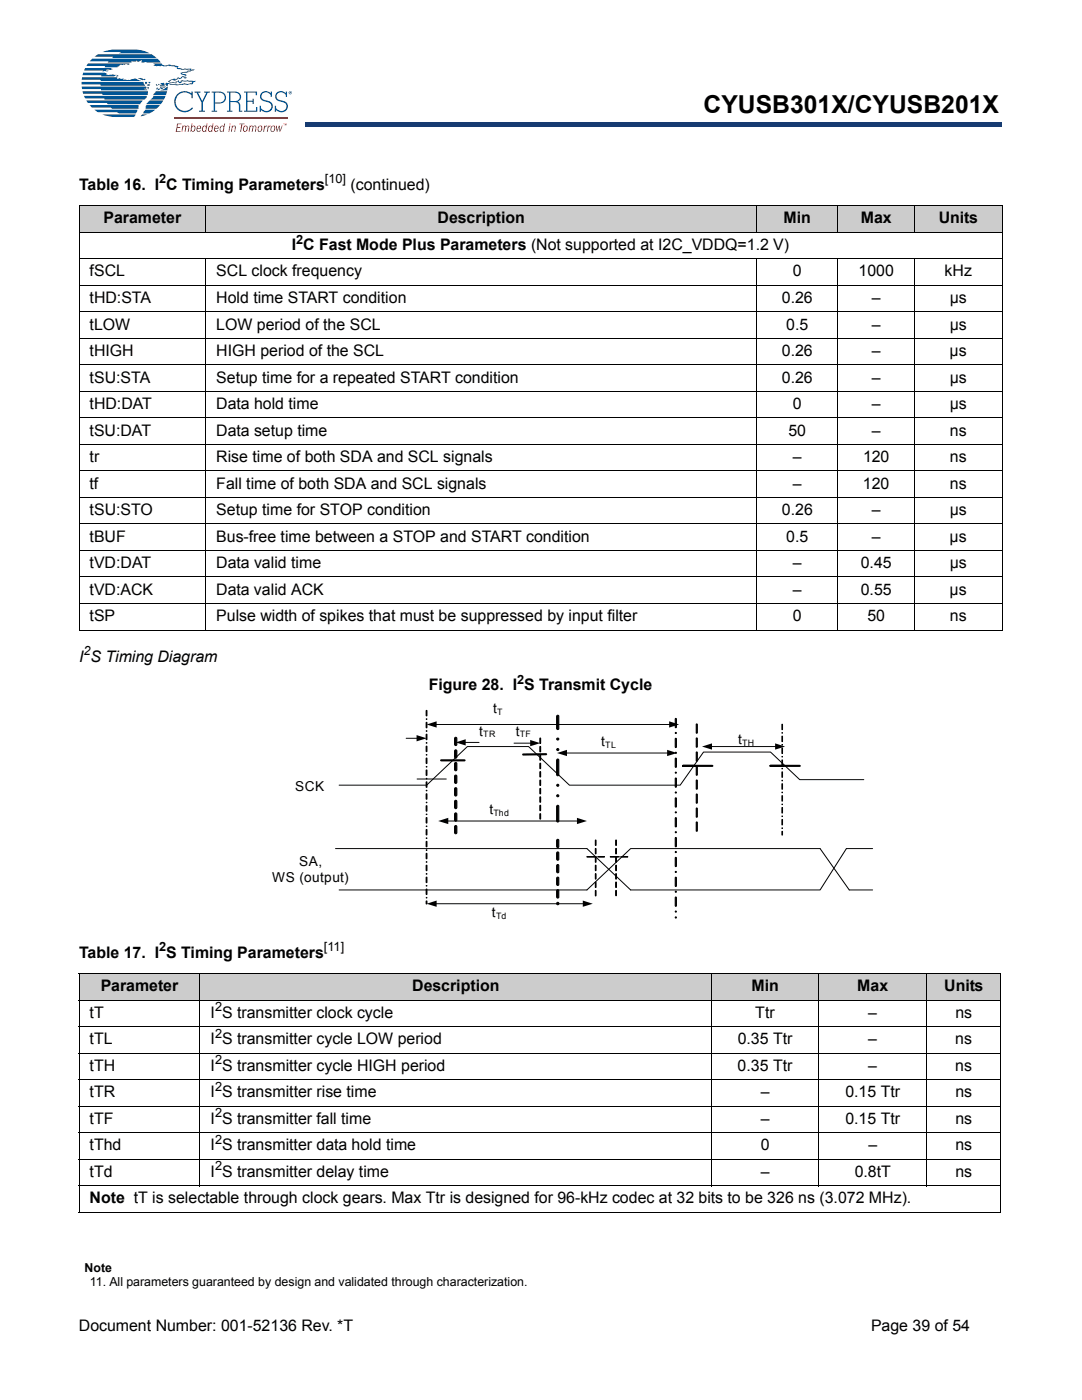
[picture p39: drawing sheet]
<svg xmlns="http://www.w3.org/2000/svg" width="216mm" height="279mm" viewBox="0 0 216 279" stroke-linecap="round" stroke-linejoin="round" font-family="sans-serif">
<defs><g id="words">
<text font-size="4.9" x="140.4" y="22.6">CYUSB301X/CYUSB201X</text>
<g font-size="3.2">
<text x="15.8" y="37.9">Table 16. I C Timing Parameters</text>
<text x="69.9" y="37.9">(continued)</text>
<text x="20.7" y="44.6">Parameter</text>
<text x="87.3" y="44.6">Description</text>
<text x="156.4" y="44.6">Min</text>
<text x="171.8" y="44.6">Max</text>
<text x="187.3" y="44.6">Units</text>
<text x="58.2" y="49.9">I C Fast Mode Plus Parameters (Not supported at I2C_VDDQ=1.2 V)</text>
<text x="17.9" y="55.2">fSCL</text>
<text x="43.2" y="55.2">SCL clock frequency</text>
<text x="158.2" y="55.2">0</text>
<text x="171.3" y="55.2">1000</text>
<text x="188.5" y="55.2">kHz</text>
<text x="17.9" y="60.5">tHD:STA</text>
<text x="17.9" y="65.8">tLOW</text>
<text x="43.1" y="60.5">Hold time START condition</text>
<text x="43.2" y="65.8">LOW period of the SCL</text>
<text x="156" y="60.5">0.26</text>
<text x="156.9" y="65.8">0.5</text>
<text x="174" y="60.5">–</text>
<text x="174" y="65.8">–</text>
<text x="189.5" y="60.5">µs</text>
<text x="189.5" y="65.8">µs</text>
<text x="17.9" y="71.1">tHIGH</text>
<text x="43.1" y="71.1">HIGH period of the SCL</text>
<text x="156" y="71.1">0.26</text>
<text x="174" y="71.1">–</text>
<text x="189.5" y="71.1">µs</text>
<text x="17.9" y="76.3">tSU:STA</text>
<text x="43.2" y="76.3">Setup time for a repeated START condition</text>
<text x="156" y="76.3">0.26</text>
<text x="174" y="76.3">–</text>
<text x="189.5" y="76.3">µs</text>
<text x="17.9" y="81.6">tHD:DAT</text>
<text x="43.1" y="81.6">Data hold time</text>
<text x="158.2" y="81.6">0</text>
<text x="174" y="81.6">–</text>
<text x="189.5" y="81.6">µs</text>
<text x="17.9" y="86.9">tSU:DAT</text>
<text x="43.1" y="86.9">Data setup time</text>
<text x="157.3" y="86.9">50</text>
<text x="174" y="86.9">–</text>
<text x="189.5" y="86.9">ns</text>
<text x="17.9" y="92.2">tr</text>
<text x="43.1" y="92.2">Rise time of both SDA and SCL signals</text>
<text x="158.2" y="92.2">–</text>
<text x="172.2" y="92.2">120</text>
<text x="189.5" y="92.2">ns</text>
<text x="17.9" y="97.5">tf</text>
<text x="43.2" y="97.5">Fall time of both SDA and SCL signals</text>
<text x="158.2" y="97.5">–</text>
<text x="172.2" y="97.5">120</text>
<text x="189.5" y="97.5">ns</text>
<text x="17.9" y="102.8">tSU:STO</text>
<text x="43.2" y="102.8">Setup time for STOP condition</text>
<text x="156" y="102.8">0.26</text>
<text x="174" y="102.8">–</text>
<text x="189.5" y="102.8">µs</text>
<text x="17.9" y="108.1">tBUF</text>
<text x="17.9" y="113.4">tVD:DAT</text>
<text x="43.1" y="108.1">Bus-free time between a STOP and START condition</text>
<text x="43.1" y="113.4">Data valid time</text>
<text x="156.9" y="108.1">0.5</text>
<text x="158.2" y="113.4">–</text>
<text x="171.8" y="113.4">0.45</text>
<text x="174" y="108.1">–</text>
<text x="189.5" y="108.1">µs</text>
<text x="189.5" y="113.4">µs</text>
<text x="17.9" y="118.7">tVD:ACK</text>
<text x="43.1" y="118.7">Data valid ACK</text>
<text x="158.2" y="118.7">–</text>
<text x="171.8" y="118.7">0.55</text>
<text x="189.5" y="118.7">µs</text>
<text x="17.9" y="124">tSP</text>
<text x="43.1" y="124">Pulse width of spikes that must be suppressed by input filter</text>
<text x="158.2" y="124">0</text>
<text x="173.1" y="124">50</text>
<text x="189.5" y="124">ns</text>
<text x="15.8" y="132.1">I S Timing Diagram</text>
<text x="85.6" y="137.7">Figure 28. I S Transmit Cycle</text>
<text x="15.8" y="191.1">Table 17. I S Timing Parameters</text>
<text x="20.1" y="197.8">Parameter</text>
<text x="82.2" y="197.8">Description</text>
<text x="150" y="197.8">Min</text>
<text x="171.1" y="197.8">Max</text>
<text x="188.4" y="197.8">Units</text>
<text x="17.9" y="203.1">tT</text>
<text x="42" y="203.1">I S transmitter clock cycle</text>
<text x="150.7" y="203.1">Ttr</text>
<text x="173.2" y="203.1">–</text>
<text x="190.6" y="203.1">ns</text>
<text x="17.9" y="208.4">tTL</text>
<text x="42" y="208.4">I S transmitter cycle LOW period</text>
<text x="147.2" y="208.4">0.35 Ttr</text>
<text x="173.2" y="208.4">–</text>
<text x="190.6" y="208.4">ns</text>
<text x="17.9" y="213.7">tTH</text>
<text x="42" y="213.7">I S transmitter cycle HIGH period</text>
<text x="147.2" y="213.7">0.35 Ttr</text>
<text x="173.2" y="213.7">–</text>
<text x="190.6" y="213.7">ns</text>
<text x="17.9" y="219">tTR</text>
<text x="42" y="219">I S transmitter rise time</text>
<text x="151.8" y="219">–</text>
<text x="168.7" y="219">0.15 Ttr</text>
<text x="190.6" y="219">ns</text>
<text x="17.9" y="224.3">tTF</text>
<text x="42" y="224.3">I S transmitter fall time</text>
<text x="151.8" y="224.3">–</text>
<text x="168.7" y="224.3">0.15 Ttr</text>
<text x="190.6" y="224.3">ns</text>
<text x="17.9" y="229.6">tThd</text>
<text x="42" y="229.6">I S transmitter data hold time</text>
<text x="151.8" y="229.6">0</text>
<text x="173.3" y="229.6">–</text>
<text x="190.6" y="229.6">ns</text>
<text x="17.9" y="234.9">tTd</text>
<text x="42" y="234.9">I S transmitter delay time</text>
<text x="151.8" y="234.9">–</text>
<text x="170.5" y="234.9">0.8tT</text>
<text x="190.6" y="234.9">ns</text>
<text x="17.9" y="240.2">Note tT is selectable through clock gears. Max Ttr is designed for 96-kHz codec at 32 bits to be 326 ns (3.072 MHz).</text>
<text x="15.7" y="265.6">Document Number: 001-52136 Rev. *T</text>
<text x="173.8" y="265.6">Page 39 of 54</text>
</g>
<g font-size="2.7">
<text x="98.4" y="142.2">t</text>
<text x="95.6" y="146.8">t</text>
<text x="102.9" y="146.8">t</text>
<text x="120" y="149">t</text>
<text x="147.3" y="148.4">t</text>
<text x="58.9" y="157.8">SCK</text>
<text x="97.6" y="162.5">t</text>
<text x="59.7" y="172.8">SA,</text>
<text x="54.3" y="176.1">WS (output)</text>
<text x="98.2" y="183.1">t</text>
</g>
<g font-size="2.5">
<text x="31.7" y="36.6">2</text>
<text x="64.8" y="36.6">[10]</text>
<text x="59.1" y="48.6">2</text>
<text x="16.7" y="130.8">2</text>
<text x="103.2" y="136.5">2</text>
<text x="31.7" y="189.8">2</text>
<text x="64.6" y="189.8">[11]</text>
<text x="42.9" y="201.8">2</text>
<text x="42.9" y="207.1">2</text>
<text x="42.9" y="212.4">2</text>
<text x="42.9" y="217.7">2</text>
<text x="42.9" y="223">2</text>
<text x="42.9" y="228.3">2</text>
<text x="42.9" y="233.6">2</text>
<text x="16.9" y="253.8">Note</text>
<text x="17.9" y="256.6">11. All parameters guaranteed by design and validated through characterization.</text>
</g>
<g font-size="1.8">
<text x="99.2" y="142.6">T</text>
<text x="96.4" y="147.2">TR</text>
<text x="103.7" y="147.2">TF</text>
<text x="120.8" y="149.4">TL</text>
<text x="148.1" y="148.8">TH</text>
<text x="98.4" y="162.8">Thd</text>
<text x="99" y="183.5">Td</text>
</g>
</g></defs>
<path d="M61 24.4h138.8v.9h-138.8z" fill="#163b71"/>
<path d="M61 24.4h138.9" fill="none" stroke="#163b71" stroke-width=".2"/>
<path d="M199.7 24.4h.2v1h-.2z" fill="#163b71"/>
<path d="M61 25.3h138.8" fill="none" stroke="#163b71" stroke-width=".2"/>
<path d="M61 24.3h.1v1h-.1z" fill="#163b71"/>
<path d="M16.3 9.9h42v16.5h-42z" fill="#fff"/>
<g fill="#005595">
<path d="M29.5 16.7l.5 .1-.1 .2-.6 .1z"/>
<path d="M16.3 17.3h12.8a.28 .28 0 0 1 0 .3 .28 .28 0 0 1-.3 .1l.6 .3h-9.2v-.2h-3.8z"/>
<path d="M17 13.6h5.5l-.4 .2h.4l-1.5 .2 .6 .1-.8 .1-.3 .1 .1-.2h-3.8z"/>
<path d="M18.9 11.3l.7-.5h10.6l1 .8h-8.8l.3-.3z"/>
<path d="M20.5 10.4l2-.5h4.5h-.2l1.6 .2 1.5 .5h-6.2l.5-.2z"/>
<path d="M16.4 15.4h6.9l.2 .5 .3-.3 .4 .2 .5-.1-.1 .2 1.2 .1a1.82 1.82 0 0 1 2.3 .2h-8v-.3h-3.8z"/>
<path d="M27.5 15.6h.6l.4 .1 .1 .1 .3-.1 .1 .2-.6 .1z"/>
<path d="M16.6 14.5h4.3l.4 .2h-.1a.85 .85 0 0 0 1 .2h1l-.4 .4h-2.6l.1-.3h-3.8z"/>
<path d="M23.2 15.1l.4-.1v.3h-.4z"/>
<path d="M17.6 12.7h8.1l.1 .1-.1 .1-.5-.1-.5 .1a1.76 1.76 0 0 0-1.3 .5h-2.5l.1-.2h-3.8z"/>
<path d="M30.6 12.7h1.6a.98 .98 0 0 0 1.4 .2h.4l.1 .1 1.5 .2-.2 .2 .1 .2 1 .2 .4-.2 1.3 .1-.1 .2h.7l-.8 .4-.3-.1-.1 .2-1.4 .2 .9 .3 .1 .2-.2 .2 .3 .2a.37 .37 0 0 1-.4 .2 .37 .37 0 0 1-.3-.3l-.6 .4-.5-.2-.2 .3h-.5l.3 .2h-.2a.69 .69 0 0 0-1 .2l1.1 .2v-.2l.7-.3 .2 .4a.61 .61 0 0 1 .9-.3l.6-.1 1.6 .2-.7 .6-2.9 .2-1.9-.3v.4h-.4a.31 .31 0 0 1-.1-.3 .31 .31 0 0 1 .2-.3l1 .2a5.2 5.2 0 0 0 2.6-.1l.5 .2 1-.2v-.1l.1-.2-2.1-.1-.1 .3-.2 .1h-.2l-.3-.3-.3 .1v.3l-1.4-.2-.3-.3 1.1-.5a.92 .92 0 0 0 1-.3l.2 .2 .4-.3a.45 .45 0 0 1 .8 .2l-.2-.3 .1-.2a.55 .55 0 0 1-.8-.5l1.2-.2 .2-.2 .5-.1-.2-.1h-1.6l-.7-.1-.2-.1-.1-.3h-.3l-.1-.2-4.2-.1 .4-.3-.2 .1z"/>
<path d="M32.1 16.6l.5-.1 .2 .2 .1 .4h-1l.4-.2-.3-.1z"/>
<path d="M31.2 16.8l.3 .3h-.3z"/>
<path d="M16.3 16.3h12.3l.4 .8h-8.9v-.3h-3.8z"/>
<path d="M31.5 16.8h.3l-.1 .2z"/>
<path d="M29.6 16.3h.4v.2l-.1 .1h-.2z"/>
<path d="M28.9 16.3h.5l-.3 .5z"/>
<path d="M29.5 17.3l.2 .1-.1 .4-.2-.2z"/>
<path d="M18.2 11.9l.2-.2h13l.7 .8h-2.9v-.2l-.8 .2-.2-.1v-.4l-.6 .3-.4-.2-.1 .2h-.8v.2h-4.8l.2-.3h-3.8z"/>
<path d="M31.9 17.3h1.2a.44 .44 0 0 1-.8 0l-.2 .1 .5 .2-.5 .1z"/>
<path d="M32.1 17.9l.7-.2 .7-.4-.1 .7h-1.4z"/>
<path d="M31.7 17.6l.2 .1v.2l-.5 .1z"/>
<path d="M31.3 17.5l.2 .1-.2 .3z"/>
<path d="M16.5 18.2h13v.2v.6h-9l-.1-.3h-3.8z"/>
<path d="M16.8 19.1h12.5v.2l-.5 .6h-7.9l-.1-.3h-3.8z"/>
<path d="M17.2 20.1h11.3l-.5 .7h-6.5l-.2-.2h-3.8z"/>
<path d="M17.9 21h9.8l-.1 .7h-5.2l-.3-.2h-3.8z"/>
<path d="M18.8 21.9h8.6l-.3 .7h-3.3l-.5-.2h-3.7z"/>
<path d="M20.4 22.8h6.6l-.2 .6h-3.7l-1.2-.1z"/>
<path d="M31.1 18.2h2.2l-.2 .8h-2.5z"/>
<path d="M30.6 19.1h2.4l-.3 .8h-2.7l.5-.5z"/>
<path d="M29.5 20.3l.3-.2h2.8l-.5 .7h-2.9z"/>
<path d="M29.2 21h2.7l-.7 .7h-2.1z"/>
<path d="M29 21.9h2l-1.2 .7h-1.2z"/>
<path d="M28.2 23l.2-.2h1l-1.3 .4z"/>
<path d="M35.4 18.8a2.15 2.15 0 0 1 2.8-.2v-.3h.3v1.3h-.3v-.6a1.84 1.84 0 0 0-2.7 0 1.84 1.84 0 0 0 .2 2.7 1.84 1.84 0 0 0 2.6-.3l.2 .2a2.11 2.11 0 0 1-3.1 .3 2.11 2.11 0 0 1 0-3.1z"/>
<path d="M38.8 18.3h1.2v.2h-.5l.8 1.7 .9-1.7h-.5v-.2h1.2v.2h-.4l-1 2v1.6h.4v.2h-1.2v-.2h.5v-1.6l-1-2h-.4z"/>
<path d="M48.7 18.3h2.6v.7h-.3v-.5h-1.6v1.6h1v-.4h.2v1.1h-.2v-.5h-1v1.8h1.7v-.7h.2v.9h-2.6v-.2h.4v-3.6h-.4z"/>
<path d="M52.1 18.6a1.28 1.28 0 0 1 1.9 0v-.3h.3v1h-.3a.89 .89 0 0 0-1.1-.9 .89 .89 0 0 0-.6 1.3l.5 .2a1.49 1.49 0 0 1 1.6 1.3 1.34 1.34 0 0 1-.9 1.2 1.34 1.34 0 0 1-1.4-.4v.3h-.3v-1.2h.3a.99 .99 0 0 0 1.1 1.1 .89 .89 0 0 0 .9-.8 .89 .89 0 0 0-.6-1 1.44 1.44 0 0 1-1.6-1.1z"/>
<path d="M55.1 18.6a1.28 1.28 0 0 1 1.9 0v-.3h.3v1h-.3a.89 .89 0 0 0-1-.9 .89 .89 0 0 0-.7 1.3l.5 .2a1.49 1.49 0 0 1 1.7 1.3 1.34 1.34 0 0 1-1 1.2 1.34 1.34 0 0 1-1.4-.4v.3h-.3v-1.2h.3a.99 .99 0 0 0 1.1 1.1 .89 .89 0 0 0 .9-.8 .89 .89 0 0 0-.6-1 1.44 1.44 0 0 1-1.6-1.1z"/>
<path d="M42.9 18.5v2a1.58 1.58 0 0 0 1.9-.7 .99 .99 0 0 0-1.1-1.3zM42.2 18.3a2.62 2.62 0 0 1 2.7 .4 1.21 1.21 0 0 1 0 1.4 1.21 1.21 0 0 1-1.2 .6h-.8v1.4h.4v.2h-1.1v-.2h.4v-3.6h-.4z"/>
<path d="M46 18.5v1.7h.9a.84 .84 0 0 0 .9-.9 .84 .84 0 0 0-1-.8zM45.3 18.3a2.71 2.71 0 0 1 2.6 .4 .99 .99 0 0 1-.5 1.6 .77 .77 0 0 1 .5 .9v.9h.4v.2h-.6v-1.1a.73 .73 0 0 0-.9-.8h-.8v1.7h.4v.2h-1.1v-.2h.4v-3.6h-.4z"/>
</g>
<path d="M34.8 23.5h22.6" fill="none" stroke="#e32525" stroke-width=".29"/>
<g fill="#e32525">
<path d="M35.3 24.6h.9v.2h-.7l-.1 .6h.6v.1h-.6l-.1 .7h.7v.1h-.9z"/>
<path d="M36.4 25.1h.2l-.1 .2 .4-.3 .2 .3a.35 .35 0 0 1 .5-.2 .35 .35 0 0 1 .2 .5l-.2 .7h-.1l.1-.9-.3-.2-.3 1.1h-.2l.2-.9-.2-.2a1.08 1.08 0 0 0-.4 1.1h-.2z"/>
<path d="M46.3 25.1h.1v.2a.35 .35 0 0 1 .5-.2 .35 .35 0 0 1 .1 .5l-.1 .7h-.2l.2-.9-.1-.2h-.2l-.3 1.1h-.2z"/>
<path d="M47.8 24.6h1v.2h-.4l-.3 1.5h-.2l.3-1.5h-.4z"/>
<path d="M49.8 25.1h.2l-.1 .2 .4-.3 .2 .3a.35 .35 0 0 1 .5-.2 .35 .35 0 0 1 .2 .5l-.2 .7h-.1l.1-.9-.3-.2-.3 1.1h-.2l.2-.9-.2-.2a1.08 1.08 0 0 0-.4 1.1h-.2z"/>
<path d="M52.7 25.1h.2l-.1 .3 .5-.4-.1 .3-.3 .1-.2 .9h-.2z"/>
<path d="M53.5 25.1h.1v.3l.4-.4v.3l-.4 .1-.2 .9h-.2z"/>
<path d="M55.1 25.1h.1l.1 .9 .3-.9h.2l.1 .9 .3-.9h.2l-.5 1.2h-.1l-.1-1-.4 1h-.1z"/>
<path d="M38.4 25.3l-.2 .6 .3 .3a.74 .74 0 0 0 .3-.9zM38.2 24.6h.2l-.1 .6 .3-.2a.68 .68 0 0 1 .4 .8 .68 .68 0 0 1-.7 .5l-.2-.2-.1 .2z"/>
<path d="M39.6 25.2l-.2 .4h.5l-.1-.4zM39.3 25.3a.43 .43 0 0 1 .8 0v.4l-.7 .1 .1 .4 .3-.1 .1-.2 .2 .1a.45 .45 0 0 1-.4 .3 .45 .45 0 0 1-.5-.2z"/>
<path d="M40.7 25.3l-.2 .6 .1 .3a.54 .54 0 0 0 .5-.4 .54 .54 0 0 0-.2-.6zM40.4 25.3l.4-.3 .3 .2 .1-.6h.2l-.3 1.7h-.1v-.1a.37 .37 0 0 1-.3 .1 .37 .37 0 0 1-.4-.2z"/>
<path d="M41.8 25.3l-.1 .6 .1 .3a.54 .54 0 0 0 .4-.4 .54 .54 0 0 0-.1-.6zM41.6 25.3l.4-.3 .3 .2 .1-.6h.2l-.3 1.7h-.1v-.1a.37 .37 0 0 1-.3 .1 .37 .37 0 0 1-.4-.2z"/>
<path d="M43.1 25.2l-.2 .4h.5l-.1-.4zM42.8 25.3a.43 .43 0 0 1 .8 0v.4l-.7 .1 .1 .4 .3-.1 .1-.2 .2 .1a.45 .45 0 0 1-.4 .3 .45 .45 0 0 1-.5-.2z"/>
<path d="M44.2 25.3l-.2 .6 .1 .3a.54 .54 0 0 0 .5-.4 .54 .54 0 0 0-.2-.6zM44 25.3l.4-.3 .2 .2 .1-.6h.2l-.3 1.7h-.1v-.1a.37 .37 0 0 1-.3 .1 .37 .37 0 0 1-.4-.2z"/>
<path d="M45.8 24.6h.2v.2h-.2zM45.8 25.1h.2l-.3 1.2h-.1z"/>
<path d="M48.8 25.3l-.1 .5 .2 .4a.58 .58 0 0 0 .1-1zM48.6 25.2a.45 .45 0 0 1 .8 .1 .69 .69 0 0 1 0 .7 .69 .69 0 0 1-.8 .3 .87 .87 0 0 1 0-1.1z"/>
<path d="M51.7 25.3l-.1 .5 .2 .4a.58 .58 0 0 0 .1-1zM51.6 25.2a.45 .45 0 0 1 .7 .1 .69 .69 0 0 1 0 .7 .69 .69 0 0 1-.7 .3 .87 .87 0 0 1 0-1.1z"/>
<path d="M54.3 25.3l-.1 .5 .2 .4a.58 .58 0 0 0 .1-1zM54.1 25.2a.45 .45 0 0 1 .8 .1 .69 .69 0 0 1 0 .7 .69 .69 0 0 1-.8 .3 .87 .87 0 0 1 0-1.1z"/>
<path d="M56.9 24.6l.1 .3 .2-.3v.4l-.1-.3v.3l-.2-.3v.3zM56.6 24.6h.2l-.1 .4z"/>
</g>
<path d="M57.9 18.4h.1zM57.8 18.3h.2l.1 .4-.2-.2-.1 .2zM57.7 18.5a.26 .26 0 0 0 .5 0 .26 .26 0 0 0-.5 0zM57.6 18.5a.35 .35 0 0 1 .7 0 .35 .35 0 0 1-.7 0z" fill="#005595"/>
<path d="M15.7 262.8h54.8v3.5h-54.8z" fill="#fff"/>
<g fill="#ccc">
<path d="M15.8 41.1h25.2v5.3h-25.2z"/>
<path d="M41 41.1h110v5.3h-110z"/>
<path d="M151 41.1h16.2v5.3h-16.2z"/>
<path d="M167.2 41.1h15.3v5.3h-15.3z"/>
<path d="M182.5 41.1h17.4v5.3h-17.4z"/>
</g>
<g fill="none" stroke="#000" stroke-width=".2">
<path d="M15.7 41.1h184.3M15.7 46.4h184.3M15.7 51.6h184.3M15.7 56.9h184.3M15.8 41.1v84.5M41 41v5.4M41 51.6v74.2M151 41v5.4M151 51.6v74.2M167.2 41v5.4M167.2 51.6v74.2M182.5 41v5.4"/>
<path d="M182.5 51.6v74.2M199.9 41.1v84.5M15.7 62.2h184.3M15.7 67.5h184.3M15.7 72.8h184.3M15.7 78.1h184.3M15.7 83.4h184.3M15.7 88.7h184.3M15.7 94h184.3M15.7 99.3h184.3M15.7 104.6h184.3M15.7 109.9h184.3"/>
<path d="M15.7 115.1h184.3M15.7 120.4h184.3M15.7 125.7h184.3"/>
</g>
<path d="M50.4 138.8h124.1v46.7h-124.1z" fill="#fff"/>
<g fill="none" stroke="#000" stroke-width=".2">
<path d="M81 147.3h2.3M83.2 155.5h5.8M86.9 144.6h46.8M92.8 148.2h2.8M102.6 148.3h3.4M112.9 150.3h20.4M141.9 149h12.9M172.4 155.6h-12.8l-5.8-5.5h-13.4l-4.7 6.6h-22.1l-8.1-7.7h-12.2l-8.2 7.7h-17.4M66.9 169.4h50.2l8.7 8.2h37.8l5.3-8.2h5.2M67.7 177.6h49.4l8.7-8.2h37.8l5.9 8.2h4.6M89.3 163.9h26M118.7 171h-1.6h3.5h-1.2"/>
<path d="M123.4 171h-1.6h3.5h-1.2M86.9 180.4h29.5"/>
</g>
<g fill="#000">
<path d="M83.1 146.7l2 .6-2 .7zM85.1 144.6l2-.6v1.2zM90.9 148.2l2-.7v1.3zM105.8 147.7l2 .6-2 .6zM111.1 150.3l2-.7v1.3zM133.1 149.6l2 .7-2 .6zM133.5 144l2 .6-2 .6zM140.1 149l2-.6v1.2zM154.7 148.4l2 .6-2 .6zM87.4 163.9l2.1-.7v1.3zM115.1 163.2l2 .7-2 .6zM116.3 179.7l2 .7-2 .6z"/>
<path d="M85.1 180.4l2-.7v1.3z"/>
</g>
<g fill="#000" stroke="#000" stroke-width=".2">
<path d="M85.1 141.8h.1l-.1 1.1-.1-.1zM85 143.5h.2zM85 144.2h.2l-.1 1.1zM85 145.9h.2zM85 146.6h.2l-.1 1zM85.1 148.2l.1 .1zM85.1 148.9l.1 .1v1l-.2-.1zM85 150.6h.2zM85.1 151.3h.1l-.1 1.1-.1-.1zM85.1 153l.1 .1zM85 153.7h.2v1h-.2zM85.1 155.3l.1 .1zM85.1 156l.1 .1-.1 1h-.1zM85.1 157.7l.1 .1zM85.1 158.4l.1 .1-.1 1-.1-.1zM85.1 160.1v.1zM85.1 160.8h.1l-.1 1.1-.1-.1zM85 162.5h.2zM85 163.2h.2l-.1 1.1zM85 164.9h.2zM85.1 165.5l.1 .1-.1 1h-.1zM85.1 167.2l.1 .1zM85.1 167.9l.1 .1-.1 1h-.1zM85 169.7h.2zM85.1 170.3h.1l-.1 1.1-.1-.1zM85 172h.2zM85.1 172.7h.1l-.1 1.1-.1-.1zM85.1 174.3l.1 .2zM85.1 175l.1 .1v1h-.2zM85.1 176.7l.1 .1zM85.1 177.4l.1 .1-.1 1h-.1zM85 179.2h.2zM85.1 179.8l.1 .1-.1 .5z"/>
<path d="M90.8 147.2l.3 .1 .1 1.3a.23 .23 0 0 1-.3 .2 .23 .23 0 0 1-.2-.2zM90.8 149.7l.2-.1 .2 .2v1.3a.23 .23 0 0 1-.3 .2 .23 .23 0 0 1-.2-.2zM90.7 152.3l.1-.1 .3 .1 .1 1.3a.23 .23 0 0 1-.3 .2 .23 .23 0 0 1-.2-.2zM90.8 154.7l.3 .1 .1 1.3a.23 .23 0 0 1-.3 .3 .23 .23 0 0 1-.2-.3zM90.8 157.2l.3 .1 .1 1.4a.23 .23 0 0 1-.3 .2 .23 .23 0 0 1-.2-.2zM90.8 159.8l.2-.1 .2 .2v1.3l-.3 .2-.2-.2zM90.8 162.3h.3l.1 1.4a.23 .23 0 0 1-.3 .2 .23 .23 0 0 1-.2-.2zM90.8 164.8l.3 .1 .1 1.3a.23 .23 0 0 1-.3 .2 .23 .23 0 0 1-.2-.2z"/>
<path d="M107.7 147.3h.2l-.1 1.1zM107.7 149h.2l-.1 1.1zM107.7 150.7h.2l-.1 1zM107.7 152.4h.2l-.1 1zM107.7 154.1h.2l-.1 1zM107.8 155.7h.1l-.1 1.1-.1-.1zM107.8 157.4h.1l-.1 1.1zM107.8 159l.1 .1-.1 1zM107.8 160.7l.1 .1-.1 1-.1-.1zM107.7 162.4h.2l-.1 1.1z"/>
<path d="M134.8 143.4l.2 .1v1.6l-.1 .1-.2-.1zM134.8 146.2h.1v.2h-.1zM134.8 147.4h.2v1.7l-.1 .1-.2-.1zM134.8 150.2h.1v.1h-.1zM134.8 151.3l.2 .1-.1 1.7-.2-.1zM134.8 154.1l.1 .2h-.1zM134.8 155.3l.2 .1-.1 1.7-.2-.1zM134.8 158.1h.2l-.1 .2h-.1zM134.8 159.2l.2 .1-.1 1.8-.2-.1zM134.7 162.1a.15 .15 0 0 1 .3 0 .15 .15 0 0 1-.3 0zM134.8 163.2l.2 .1v1.6l-.1 .1-.2-.1zM134.8 166h.1v.2zM134.8 167.1l.2 .2-.1 1.7-.2-.1zM134.8 169.9l.2 .2-.1 .1-.2-.1zM134.8 171.1l.2 .1-.1 1.8-.2-.2zM134.8 173.9h.1v.2h-.1zM134.8 175.1l.2 .1v1.6l-.1 .1-.2-.1zM134.8 177.9h.1v.2h-.1zM134.8 179l.2 .1v1.7l-.1 .1-.2-.1zM134.8 181.8h.1v.2h-.1zM134.8 183h.1v.2h-.1z"/>
<path d="M138.9 144.5h.2v1.8h-.1h-.1zM138.9 147.3h.2v1.8h-.1h-.1zM138.9 150.1h.2v1.7l-.1 .1-.1-.1zM138.9 152.9h.2v1.8l-.2-.1zM139 155.7h.1v1.8l-.2-.1zM139 158.5h.1v1.7l-.1 .1-.1-.1zM138.9 161.3h.2v1.7l-.1 .1-.1-.1zM138.9 164.1h.2v1.7l-.1 .1-.1-.1z"/>
<path d="M156 144.5l.1 .1v1zM156 146.2l.1 .1zM156 146.9l.1 .1v1zM156 148.6l.1 .1zM156 149.3h.1v1.1zM156 151l.1 .1zM156 151.7h.1v1.1h-.1zM156 153.4h.1zM156 154.1h.1v1.1zM156 155.7l.1 .1zM156 156.4l.1 .1v1zM156 158.1l.1 .1zM156 158.8l.1 .1v1zM156 160.5l.1 .1zM156 161.2h.1v1.1h-.1zM156 162.9l.1 .1zM156 163.6h.1v1.1zM156 165.2l.1 .1zM156 165.9l.1 .1v.7z"/>
<path d="M111.2 160.7l.3 .1v3.1l-.2 .2-.2-.2v-3zM111.1 158.8a.22 .22 0 0 1 .4 0 .22 .22 0 0 1-.4 0zM111.1 156.7a.22 .22 0 0 1 .4 0 .22 .22 0 0 1-.4 0zM111.1 151.5l.4 .1v3.1l-.2 .1-.2-.2zM111.1 149.6a.22 .22 0 0 1 .4 0 .22 .22 0 0 1-.4 0zM111.1 147.5a.22 .22 0 0 1 .4 0 .22 .22 0 0 1-.4 0zM111.1 142.8l.4 .1v2.6l-.2 .1-.2-.2z"/>
<path d="M111.1 167.6h.4v1.4l-.2 .2-.2-.2zM111.1 170.1h.4v1.5l-.2 .1-.2-.2zM111.1 172.6l.3-.1 .1 .2v1.4l-.2 .1-.2-.2zM111.2 175l.3 .2v1.4l-.2 .1-.2-.2v-1.3zM111.1 177.6l.4 .1v1.4l-.2 .1-.2-.2zM111 180.3a.25 .25 0 0 1 .5 0 .25 .25 0 0 1-.5 0z"/>
<path d="M118.8 167.6l.1 .1v1zM118.8 169.3l.1 .1v1zM118.8 171l.1 .1v1zM118.8 172.7h.1v1.1zM118.8 174.4h.1v1.1zM118.8 176l.1 .1v1h-.1zM118.8 177.7l.1 .1v1z"/>
<path d="M122.9 167.6l.1 .1-.1 1zM122.9 169.3l.1 .1-.1 1zM122.9 171l.1 .1-.1 1zM122.9 172.7h.1l-.1 1.1zM122.9 174.4h.1l-.1 1.1zM122.9 176l.1 .1v1h-.1zM122.9 177.7l.1 .1-.1 1z"/>
</g>
<path d="M88 151.7h4.7M109 150.5l-4.6 .1M138.6 152.8h-2.3h5.8M156.1 152.8h-2.3h5.8" fill="none" stroke="#000" stroke-width=".44"/>
<g fill="#ccc">
<path d="M15.8 194.3h24.1v5.3h-24.1z"/>
<path d="M39.9 194.3h102.1v5.3h-102.1z"/>
<path d="M142 194.3h21.4v5.3h-21.4z"/>
<path d="M163.4 194.3h21.6v5.3h-21.6z"/>
<path d="M185 194.3h14.7v5.3h-14.7z"/>
</g>
<g fill="none" stroke="#000" stroke-width=".2">
<path d="M15.7 194.3h184.1M15.7 199.6h184.1M15.8 194.4v47.4M39.9 194.2v42.5M142 194.2v42.5M163.4 194.2v42.5M185 194.2v42.5M199.7 194.4v47.4M15.7 204.9h184.1M15.7 210.2h184.1M15.7 215.5h184.1M15.7 220.7h184.1"/>
<path d="M15.7 226h184.1M15.7 231.3h184.1M15.7 236.6h184.1M15.7 241.9h184.1"/>
</g>
<use href="#words"/>
</svg>
